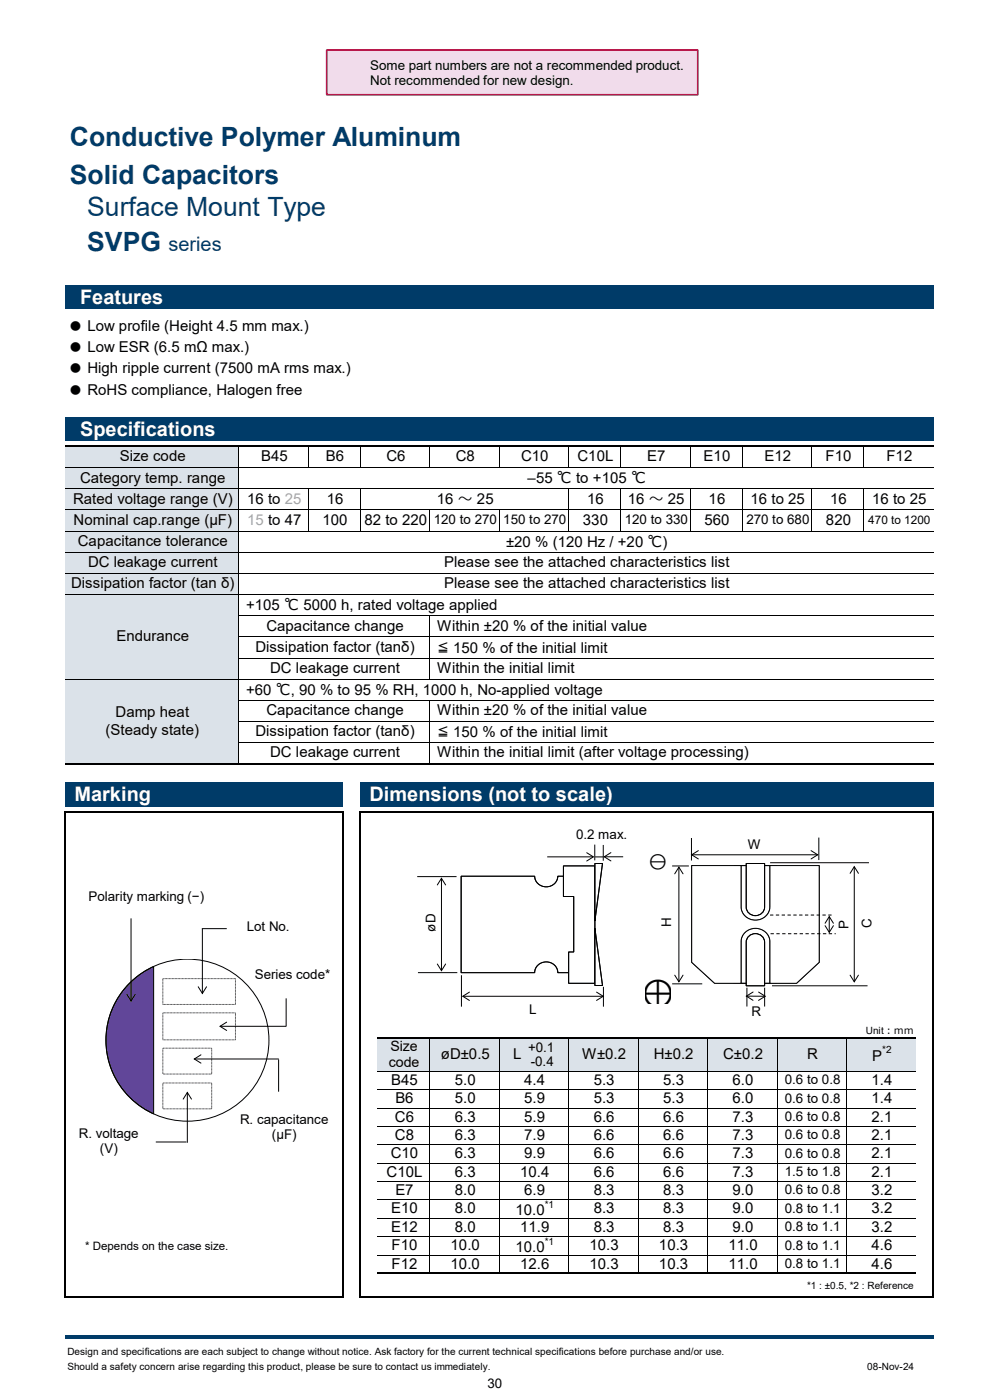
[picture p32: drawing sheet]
<svg xmlns="http://www.w3.org/2000/svg" width="210mm" height="297mm" viewBox="0 0 210 297" stroke-linecap="round" stroke-linejoin="round" font-family="sans-serif">
<defs><g id="words">
<text font-size="7.1" x="136.1" y="212.8">⊕</text>
<g font-size="5.6" fill="#003b68">
<text x="14.8" y="31">Conductive Polymer Aluminum</text>
<text x="14.8" y="39">Solid Capacitors</text>
<text x="18.5" y="45.9">Surface Mount Type</text>
<text x="18.5" y="53.3">SVPG</text>
</g>
<text font-size="4.2" fill="#003b68" x="35.7" y="53.3">series</text>
<g font-size="4.2" fill="#fff">
<text x="17" y="64.4">Features</text>
<text x="17" y="92.4">Specifications</text>
<text x="15.8" y="169.8">Marking</text>
<text x="78.4" y="169.8">Dimensions (not to scale)</text>
</g>
<text font-size="3.9" x="137.6" y="183.9">⊖</text>
<g font-size="3.2">
<text x="14.5" y="70.2">● Low profile (Height 4.5 mm max.)</text>
<text x="14.5" y="74.7">● Low ESR (6.5 mΩ max.)</text>
<text x="14.5" y="79.2">● High ripple current (7500 mA rms max.)</text>
<text x="14.5" y="83.7">● RoHS compliance, Halogen free</text>
<text x="25.4" y="97.9">Size code</text>
<text x="55.4" y="97.9">B45</text>
<text x="69.1" y="97.9">B6</text>
<text x="82" y="97.9">C6</text>
<text x="96.7" y="97.9">C8</text>
<text x="110.5" y="97.9">C10</text>
<text x="122.5" y="97.9">C10L</text>
<text x="137.3" y="97.9">E7</text>
<text x="149.3" y="97.9">E10</text>
<text x="162.2" y="97.9">E12</text>
<text x="175.1" y="97.9">F10</text>
<text x="188" y="97.9">F12</text>
<text x="15.5" y="106.9">Rated voltage range (V)</text>
<text x="17" y="102.4">Category temp. range</text>
<text x="52.4" y="106.9">16 to 25</text>
<text x="69.3" y="106.9">16</text>
<text x="92.7" y="107">16 ～ 25</text>
<text x="111.9" y="102.5">–55 ℃ to +105 ℃</text>
<text x="124.5" y="106.9">16</text>
<text x="133.2" y="107">16 ～ 25</text>
<text x="150.3" y="106.9">16</text>
<text x="159.2" y="106.9">16 to 25</text>
<text x="176.1" y="106.9">16</text>
<text x="185" y="106.9">16 to 25</text>
<text x="15.6" y="111.3">Nominal cap.range (μF)</text>
<text x="68.4" y="111.3">100</text>
<text x="77.3" y="111.3">82 to 220</text>
<text x="123.7" y="111.3">330</text>
<text x="149.4" y="111.3">560</text>
<text x="175.2" y="111.3">820</text>
<text x="16.5" y="115.8">Capacitance tolerance</text>
<text x="107.4" y="116">±20 % (120 Hz / +20 ℃)</text>
<text x="15.1" y="124.8">Dissipation factor (tan δ)</text>
<text x="18.7" y="120.3">DC leakage current</text>
<text x="94.2" y="124.8">Please see the attached characteristics list</text>
<text x="94.2" y="120.3">Please see the attached characteristics list</text>
<text x="52.2" y="129.5">+105 ℃ 5000 h, rated voltage applied</text>
<text x="24.7" y="136">Endurance</text>
<text x="56.5" y="133.8">Capacitance change</text>
<text x="92.7" y="133.8">Within ±20 % of the initial value</text>
<text x="54.2" y="138.3">Dissipation factor (tanδ)</text>
<text x="57.3" y="142.8">DC leakage current</text>
<text x="92.7" y="138.4">≦ 150 % of the initial limit</text>
<text x="92.7" y="142.8">Within the initial limit</text>
<text x="52.2" y="147.4">+60 ℃, 90 % to 95 % RH, 1000 h, No-applied voltage</text>
<text x="22.4" y="156">(Steady state)</text>
<text x="24.5" y="152">Damp heat</text>
<text x="56.5" y="151.7">Capacitance change</text>
<text x="92.7" y="151.7">Within ±20 % of the initial value</text>
<text x="54.2" y="156.2">Dissipation factor (tanδ)</text>
<text x="57.3" y="160.7">DC leakage current</text>
<text x="92.7" y="156.4">≦ 150 % of the initial limit</text>
<text x="92.7" y="160.7">Within the initial limit (after voltage processing)</text>
<text x="93.5" y="224.7">øD±0.5</text>
<text x="108.9" y="224.7">L</text>
<text x="123.5" y="224.7">W±0.2</text>
<text x="138.7" y="224.7">H±0.2</text>
<text x="153.4" y="224.7">C±0.2</text>
<text x="171.2" y="224.7">R</text>
<text x="185" y="225">P</text>
<text x="83" y="230.2">B45</text>
<text x="96.5" y="230.2">5.0</text>
<text x="111.2" y="230.2">4.4</text>
<text x="125.9" y="230.2">5.3</text>
<text x="140.7" y="230.2">5.3</text>
<text x="155.4" y="230.2">6.0</text>
<text x="184.9" y="230.2">1.4</text>
<text x="83.8" y="238">C6</text>
<text x="83.9" y="234.1">B6</text>
<text x="96.5" y="234.1">5.0</text>
<text x="96.5" y="238">6.3</text>
<text x="111.2" y="234.1">5.9</text>
<text x="111.2" y="238">5.9</text>
<text x="125.9" y="234.1">5.3</text>
<text x="125.9" y="238">6.6</text>
<text x="140.7" y="234.1">5.3</text>
<text x="140.7" y="238">6.6</text>
<text x="155.4" y="234.1">6.0</text>
<text x="155.4" y="238">7.3</text>
<text x="184.9" y="234.1">1.4</text>
<text x="184.9" y="238">2.1</text>
<text x="82.9" y="245.7">C10</text>
<text x="83.8" y="241.9">C8</text>
<text x="96.5" y="241.9">6.3</text>
<text x="96.5" y="245.7">6.3</text>
<text x="111.2" y="241.9">7.9</text>
<text x="111.2" y="245.7">9.9</text>
<text x="125.9" y="241.9">6.6</text>
<text x="125.9" y="245.7">6.6</text>
<text x="140.7" y="241.9">6.6</text>
<text x="140.7" y="245.7">6.6</text>
<text x="155.4" y="241.9">7.3</text>
<text x="155.4" y="245.7">7.3</text>
<text x="184.9" y="241.9">2.1</text>
<text x="184.9" y="245.7">2.1</text>
<text x="82" y="249.6">C10L</text>
<text x="96.5" y="249.6">6.3</text>
<text x="110.3" y="249.6">10.4</text>
<text x="125.9" y="249.6">6.6</text>
<text x="140.7" y="249.6">6.6</text>
<text x="155.4" y="249.6">7.3</text>
<text x="184.9" y="249.6">2.1</text>
<text x="83" y="257.4">E10</text>
<text x="83.9" y="253.5">E7</text>
<text x="96.5" y="253.5">8.0</text>
<text x="96.5" y="257.4">8.0</text>
<text x="109.4" y="257.8">10.0</text>
<text x="111.2" y="253.5">6.9</text>
<text x="125.9" y="253.5">8.3</text>
<text x="125.9" y="257.4">8.3</text>
<text x="140.7" y="253.5">8.3</text>
<text x="140.7" y="257.4">8.3</text>
<text x="155.4" y="253.5">9.0</text>
<text x="155.4" y="257.4">9.0</text>
<text x="184.9" y="257.4">3.2</text>
<text x="184.9" y="253.5">3.2</text>
<text x="83" y="261.3">E12</text>
<text x="96.5" y="261.3">8.0</text>
<text x="110.3" y="261.3">11.9</text>
<text x="125.9" y="261.3">8.3</text>
<text x="140.7" y="261.3">8.3</text>
<text x="155.4" y="261.3">9.0</text>
<text x="184.9" y="261.3">3.2</text>
<text x="83.1" y="265.2">F10</text>
<text x="83.1" y="269.1">F12</text>
<text x="95.6" y="265.2">10.0</text>
<text x="95.6" y="269.1">10.0</text>
<text x="109.4" y="265.6">10.0</text>
<text x="110.3" y="269.1">12.6</text>
<text x="125.1" y="265.2">10.3</text>
<text x="125.1" y="269.1">10.3</text>
<text x="139.8" y="265.2">10.3</text>
<text x="139.8" y="269.1">10.3</text>
<text x="154.5" y="265.2">11.0</text>
<text x="154.5" y="269.1">11.0</text>
<text x="184.9" y="265.2">4.6</text>
<text x="184.9" y="269.1">4.6</text>
</g>
<text font-size="3.2" fill="#a6a6a6" x="52.4" y="111.3">15 to 47</text>
<g font-size="3">
<text x="82.5" y="226.4">code</text>
<text x="82.8" y="222.9">Size</text>
</g>
<g font-size="2.8">
<text x="78.5" y="14.8">Some part numbers are not a recommended product.</text>
<text x="78.5" y="18">Not recommended for new design.</text>
<text x="92" y="111.2">120 to 270</text>
<text x="106.8" y="111.2">150 to 270</text>
<text x="132.5" y="111.2">120 to 330</text>
<text x="158.3" y="111.2">270 to 680</text>
<text x="122.2" y="177.9">0.2 max.</text>
<text x="158.7" y="180.1">W</text>
<text x="18.8" y="191.1">Polarity marking (−)</text>
<text x="52.4" y="197.5">Lot No.</text>
<text x="92.4" y="197.7" transform="rotate(-90 92.4 197.7)">øD</text>
<text x="142.3" y="196.7" transform="rotate(-90 142.3 196.7)">H</text>
<text x="180" y="197.2" transform="rotate(-90 180 197.2)">P</text>
<text x="184.9" y="196.9" transform="rotate(-90 184.9 196.9)">C</text>
<text x="54.1" y="207.6">Series code*</text>
<text x="112.3" y="215.1">L</text>
<text x="159.5" y="215.5">R</text>
<text x="112" y="223.1">+0.1</text>
<text x="112.6" y="226.1">-0.4</text>
<text x="166.5" y="233.9">0.6 to 0.8</text>
<text x="166.5" y="230">0.6 to 0.8</text>
<text x="50.9" y="238.4">R. capacitance</text>
<text x="166.5" y="237.8">0.6 to 0.8</text>
<text x="16.7" y="241.4">R. voltage</text>
<text x="21.2" y="244.7">(V)</text>
<text x="57.7" y="241.6">(μF)</text>
<text x="166.5" y="241.7">0.6 to 0.8</text>
<text x="166.5" y="245.6">0.6 to 0.8</text>
<text x="166.5" y="249.5">1.5 to 1.8</text>
<text x="166.5" y="257.3">0.8 to 1.1</text>
<text x="166.5" y="253.4">0.6 to 0.8</text>
<text x="166.5" y="261.2">0.8 to 1.1</text>
<text x="166.5" y="265.1">0.8 to 1.1</text>
<text x="166.5" y="269">0.8 to 1.1</text>
<text x="103.4" y="294.5">30</text>
</g>
<g font-size="2.5">
<text x="184.2" y="111.1">470 to 1200</text>
<text x="18" y="265.2">* Depends on the case size.</text>
</g>
<g font-size="2.1">
<text x="183.7" y="219.4">Unit：ｍｍ</text>
<text x="187.2" y="223.5">*2</text>
<text x="115.6" y="256.2">*1</text>
<text x="115.6" y="264">*1</text>
<text x="171.2" y="273.4">*1 : ±0.5, *2 : Reference</text>
<text x="14.3" y="287.5">Design and specifications are each subject to change without notice. Ask factory for the current technical specifications before purchase and/or use.</text>
<text x="14.3" y="290.7">Should a safety concern arise regarding this product, please be sure to contact us immediately.</text>
<text x="184" y="290.7">08-Nov-24</text>
</g>
</g></defs>
<g fill="#003b68">
<path d="M13.8 60.6h184.2v4.9h-184.2z" fill-rule="evenodd"/>
<path d="M13.8 88.6h184.2v4.9h-184.2z" fill-rule="evenodd"/>
</g>
<path d="M13.8 94.7h36.9v67.4h-36.9z" fill-rule="evenodd" fill="#dbe2e9"/>
<g fill="#003b68">
<path d="M13.8 165.9h59v5.2h-59z" fill-rule="evenodd"/>
<path d="M76.5 165.9h121.5v5.2h-121.5z" fill-rule="evenodd"/>
</g>
<g fill="#dbe2e9">
<path d="M80.1 220.3h114.3v3.5h-114.3z" fill-rule="evenodd"/>
<path d="M80.1 223.8h114.3v3.5h-114.3z" fill-rule="evenodd"/>
</g>
<g fill="none" stroke="#000" stroke-width=".21">
<path d="M13.8 99.2h184.2M50.7 94.9v66.9M65.4 94.9v4.3M76.5 94.9v4.3M91.2 94.9v4.3M105.9 94.9v4.3M120.7 94.9v4.3M131.7 94.9v4.3M146.5 94.9v4.3M157.5 94.9v4.3M172.2 94.9v4.3M183.3 94.9v4.3"/>
<path d="M13.8 103.7h184.2M13.8 108.2h184.2M13.8 112.7h184.2M13.8 117.2h184.2M65.4 103.7v9M76.5 103.7v9M91.2 108.2v4.5M105.9 108.2v4.5M120.7 103.7v9M131.7 103.7v9M146.5 103.7v9M157.5 103.7v9"/>
<path d="M172.2 103.7v9M183.3 103.7v9M13.8 121.6h184.2M13.8 126.1h184.2M50.7 130.6h147.3M50.7 135.1h147.3M50.7 139.6h147.3M91.2 130.6v13.5M13.8 144.1h184.2M50.7 148.6h147.3M50.7 153.1h147.3M50.7 157.5h147.3"/>
<path d="M91.2 148.6v13.2M80.1 227.3h114.3M80.1 231.2h114.3M80.1 235.1h114.3M80.1 239h114.3M91.2 220.4v49.6M105.9 220.4v49.6M120.7 220.4v49.6M135.4 220.4v49.6M150.1 220.4v49.6M164.9 220.4v49.6M179.6 220.4v49.6"/>
<path d="M80.1 242.9h114.3M80.1 246.8h114.3M80.1 250.7h114.3M80.1 254.6h114.3M80.1 258.5h114.3M80.1 262.4h114.3M80.1 266.3h114.3"/>
</g>
<path d="M13.8 94.7h184.2M13.8 172.1v103.2M13.8 162h184.2M14 172.3h58.9M72.8 172.4v102.9M76.5 172.1v103.2M76.6 172.3h121.6M198 172.4v102.9M80.1 220.3h114.3M14 275.2h58.9M76.6 275.2h121.6M80.1 270.1h114.3" fill="none" stroke="#000" stroke-width=".34"/>
<path d="M13.8 283.3h184.2v.6h-184.2z" fill-rule="evenodd" fill="#003b68"/>
<path d="M28 208.1a17.3 17.3 0 0 1 4.6-3v31.2a17.1 17.1 0 0 1-4.6-28.2z" fill="#614699"/>
<g fill="none" stroke="#000" stroke-width=".21">
<path d="M27.8 194.8v17.6M42.8 197h5.3M42.9 197v13.8M26.9 211l.9 1.4 .9-1.4M28 208.1a17.3 17.3 0 0 1 4.6-3v31.2a17.1 17.1 0 0 1-4.6-28.2zM34.5 214.9h15.5v5.7h-15.5zM34.5 207.6h15.5v5.5h-15.5zM42 209.3l.9 1.5 .9-1.5M46.7 217.7h14M48.1 216.8l-1.4 .9 1.4 .9M60.7 211.8v6M34.5 229.8h10.4v5.4h-10.4z"/>
<path d="M34.5 222.4h10.4v5.5h-10.4zM38.9 233.2l.8-1.4 .9 1.4M39.7 231.8v10.6M41.2 224.7h17.9M42.6 223.8l-1.4 .9 1.4 .8M59.1 224.8v6.8M33.1 242.3h6.5"/>
<circle cx="39.8" cy="220.6" r="17.2"/>
</g>
<path d="M155.7 183.6h9.1v25h-9.1z" fill="#fff"/>
<path d="M155.7 183.6h9.1v25h-9.1z" fill="none" stroke="#000" stroke-width=".21"/>
<path d="M146.7 183.6h10.5v8.8a3.1 3.1 0 0 0 3.1 2.8 3.1 3.1 0 0 0 3-2.8v-8.8h10.5v20.6l-4.8 4.4h-5.7v-8.8a3.1 3.1 0 0 0-3-2.9 3.1 3.1 0 0 0-3.1 2.9v8.8h-5.6l-4.9-4.4z" fill="#fff"/>
<path d="M146.7 183.6h10.5v8.8a3.1 3.1 0 0 0 3.1 2.8 3.1 3.1 0 0 0 3-2.8v-8.8h10.5v20.6l-4.8 4.4h-5.7v-8.8a3.1 3.1 0 0 0-3-2.9 3.1 3.1 0 0 0-3.1 2.9v8.8h-5.6l-4.9-4.4z" fill="none" stroke="#000" stroke-width=".21"/>
<path d="M146.7 183.6h10.5v8.8a3.1 3.1 0 0 0 3.1 2.8 3.1 3.1 0 0 0 3-2.8v-8.8h10.5v20.6l-4.8 4.4h-5.7v-8.8a3.1 3.1 0 0 0-3-2.9 3.1 3.1 0 0 0-3.1 2.9v8.8h-5.6l-4.9-4.4z" fill="#fff"/>
<path d="M146.7 183.6h10.5v8.8a3.1 3.1 0 0 0 3.1 2.8 3.1 3.1 0 0 0 3-2.8v-8.8h10.5v20.6l-4.8 4.4h-5.7v-8.8a3.1 3.1 0 0 0-3-2.9 3.1 3.1 0 0 0-3.1 2.9v8.8h-5.6l-4.9-4.4z" fill="none" stroke="#000" stroke-width=".21"/>
<path d="M97.8 185.9h15.6a2.46 2.46 0 0 0 2.5 2.2 2.46 2.46 0 0 0 2.4-2.2h4.4v20.5h-4.4a2.46 2.46 0 0 0-2.4-2.3 2.46 2.46 0 0 0-2.5 2.3h-15.6z" fill="#fff"/>
<path d="M97.8 185.9h15.6a2.46 2.46 0 0 0 2.5 2.2 2.46 2.46 0 0 0 2.4-2.2h4.4v20.5h-4.4a2.46 2.46 0 0 0-2.4-2.3 2.46 2.46 0 0 0-2.5 2.3h-15.6z" fill="none" stroke="#000" stroke-width=".21"/>
<path d="M119.5 183.7h6.7v24.9h-5.6v-6.6h1.1v-11.8h-2.2z" fill="#fff"/>
<path d="M119.5 183.7h6.7v24.9h-5.6v-6.6h1.1v-11.8h-2.2z" fill="none" stroke="#000" stroke-width=".21"/>
<path d="M126.2 196.9l1.6 12.2h-1.6z" fill="#fff"/>
<path d="M126.2 196.9l1.6 12.2h-1.6z" fill="none" stroke="#000" stroke-width=".21"/>
<path d="M126.2 183.2h1.6l-1.6 12.2z" fill="#fff"/>
<path d="M126.2 183.2h1.6l-1.6 12.2z" fill="none" stroke="#000" stroke-width=".21"/>
<path d="M158.3 183.2h3.9v9.3a1.96 1.96 0 0 1-2 1.8 1.96 1.96 0 0 1-1.9-1.8z" fill="#fff"/>
<path d="M158.3 183.2h3.9v9.3a1.96 1.96 0 0 1-2 1.8 1.96 1.96 0 0 1-1.9-1.8z" fill="none" stroke="#000" stroke-width=".21"/>
<path d="M158.9 198.6a1.98 1.98 0 0 1 2-.4 1.98 1.98 0 0 1 1.3 1.7v9.2h-3.9v-9.2l.1-.5z" fill="#fff"/>
<g fill="none" stroke="#000" stroke-width=".21">
<path d="M126.2 179.2v3.3M128 179.3v3.3M146.7 177.8v4.8M173.7 177.7v4.8M88.5 186h8.4M92.8 187.7l.9-1.4 .8 1.4M93.7 186.3v19.6M116.1 181.8h9.8M124.5 180.9l1.4 .9-1.4 .9M126.2 181.8h1.8M128.2 181.8h4M129.6 180.9l-1.4 .9 1.4 .9"/>
<path d="M142.6 183.7h3.5M143.1 185.4l.9-1.4 .9 1.4M144 184v24.3M146.7 181.3h26.8M148.1 180.5l-1.4 .8 1.4 .9M158.9 198.6a1.98 1.98 0 0 1 2-.4 1.98 1.98 0 0 1 1.3 1.7v9.2h-3.9v-9.2l.1-.5zM163.4 183h20.9M172.1 180.5l1.4 .8-1.4 .9M175 196.4l.9 1.4 .9-1.4M175 195.9l.9-1.4 .9 1.4M175.9 194.5v3.3M180.3 185.3l.9-1.4 .9 1.4"/>
<path d="M181.2 183.9v24.4M88.7 206.3h8.3M92.8 204.5l.9 1.4 .8-1.4M97.9 206.9v6.7M98.2 211.4h29.8M99.6 210.5l-1.4 .9 1.4 .8M126.6 210.5l1.4 .9-1.4 .8M128 209.4v4.2M142.6 208.7h6.4M143.1 206.9l.9 1.4 .9-1.4M158.3 211.3l4 .1M158.4 209.5v4"/>
<path d="M159.8 210.5l-1.5 .8 1.4 .9M160.9 210.5l1.4 .9-1.4 .8M162.2 209.5v4M163.8 209.1h20.2M180.3 206.9l.9 1.4 .9-1.4"/>
</g>
<path d="M163.4 194.1h13.2M163.5 198.1h13.8" fill="none" stroke="#000" stroke-width=".21" stroke-dasharray=".7 .5" stroke-linecap="butt"/>
<path d="M69.3 10.6h78.7v9.5h-78.7z" fill-rule="evenodd" fill="#f1dceb" stroke="#b10038" stroke-width=".35"/>
<use href="#words"/>
</svg>
